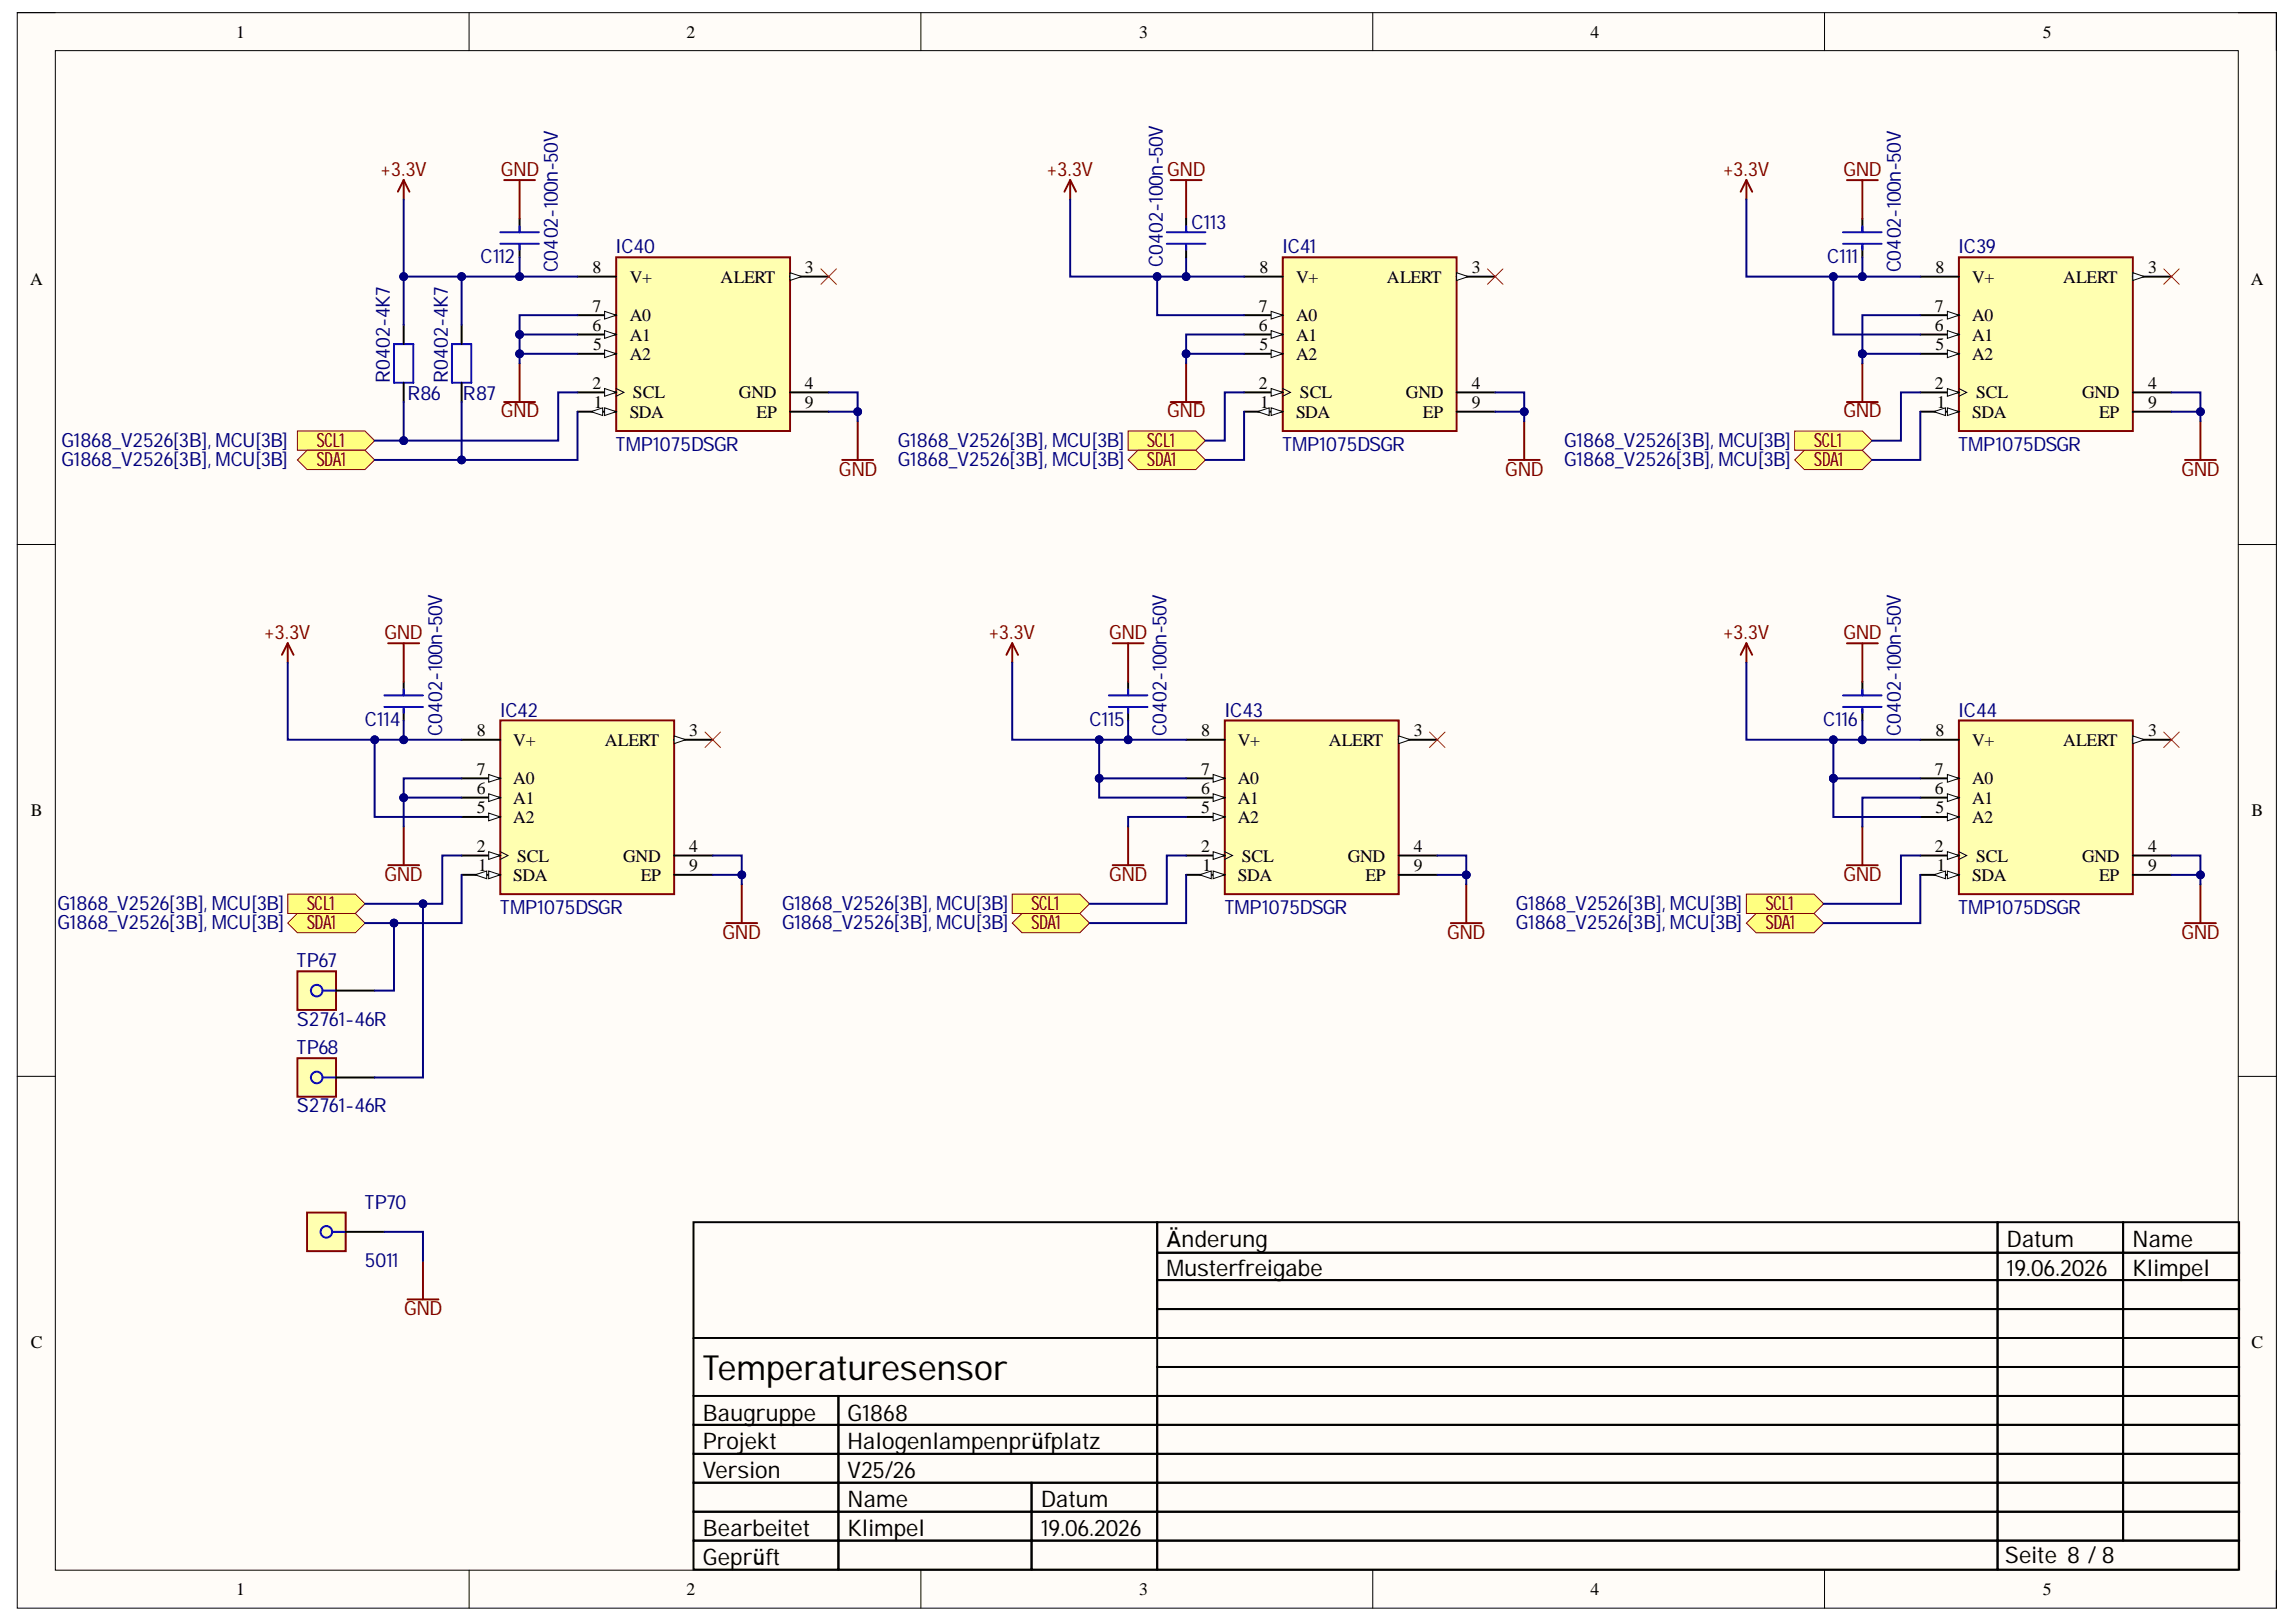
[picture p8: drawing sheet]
<svg xmlns="http://www.w3.org/2000/svg" width="297mm" height="210mm" viewBox="0 0 297 210" stroke-linecap="round" stroke-linejoin="round" font-family="sans-serif">
<defs><g id="words">
<text font-size="4.5" x="90.9" y="178.5">Temperaturesensor</text>
<g font-size="3">
<text x="150.9" y="161.4">Änderung</text>
<text x="259.6" y="161.4">Datum</text>
<text x="275.9" y="161.4">Name</text>
<text x="150.9" y="165.1">Musterfreigabe</text>
<text x="259.6" y="165.1">19.06.2026</text>
<text x="275.9" y="165.1">Klimpel</text>
<text x="90.9" y="183.9">Baugruppe</text>
<text x="109.6" y="183.9">G1868</text>
<text x="90.9" y="187.6">Projekt</text>
<text x="90.9" y="191.3">Version</text>
<text x="109.6" y="187.6">Halogenlampenprüfplatz</text>
<text x="109.6" y="191.3">V25/26</text>
<text x="109.6" y="195">Name</text>
<text x="134.7" y="195">Datum</text>
<text x="90.9" y="198.8">Bearbeitet</text>
<text x="90.9" y="202.5">Geprüft</text>
<text x="109.6" y="198.8">Klimpel</text>
<text x="134.7" y="198.8">19.06.2026</text>
<text x="259.4" y="202.3">Seite 8 /8</text>
</g>
<g font-size="2.5" fill="#800000">
<text x="49.2" y="22.8">+3.3V</text>
<text x="64.8" y="22.8">GND</text>
<text x="135.4" y="22.8">+3.3V</text>
<text x="151" y="22.8">GND</text>
<text x="222.9" y="22.8">+3.3V</text>
<text x="238.5" y="22.8">GND</text>
<text x="40.9" y="57.8">SCL1</text>
<text x="64.8" y="54">GND</text>
<text x="148.4" y="57.8">SCL1</text>
<text x="151" y="54">GND</text>
<text x="234.7" y="57.8">SCL1</text>
<text x="238.5" y="54">GND</text>
<text x="40.9" y="60.3">SDA1</text>
<text x="108.5" y="61.5">GND</text>
<text x="148.4" y="60.3">SDA1</text>
<text x="194.7" y="61.5">GND</text>
<text x="234.7" y="60.3">SDA1</text>
<text x="282.2" y="61.5">GND</text>
<text x="34.2" y="82.8">+3.3V</text>
<text x="49.7" y="82.8">GND</text>
<text x="127.9" y="82.8">+3.3V</text>
<text x="143.5" y="82.8">GND</text>
<text x="222.9" y="82.8">+3.3V</text>
<text x="238.5" y="82.8">GND</text>
<text x="49.7" y="113.9">GND</text>
<text x="143.5" y="113.9">GND</text>
<text x="238.5" y="113.9">GND</text>
<text x="39.7" y="117.8">SCL1</text>
<text x="133.4" y="117.8">SCL1</text>
<text x="228.4" y="117.8">SCL1</text>
<text x="39.7" y="120.2">SDA1</text>
<text x="93.5" y="121.5">GND</text>
<text x="133.4" y="120.2">SDA1</text>
<text x="187.2" y="121.5">GND</text>
<text x="228.4" y="120.2">SDA1</text>
<text x="282.2" y="121.5">GND</text>
<text x="52.3" y="170.2">GND</text>
</g>
<g font-size="2.5" fill="#000080">
<text x="154.1" y="29.6">C113</text>
<text x="62.2" y="34.1">C112</text>
<text x="72.2" y="35.3" transform="rotate(-90 72.2 35.3)">C0402-100n-50V</text>
<text x="79.7" y="32.8">IC40</text>
<text x="150.4" y="34.6" transform="rotate(-90 150.4 34.6)">C0402-100n-50V</text>
<text x="165.9" y="32.8">IC41</text>
<text x="236.4" y="34.1">C111</text>
<text x="245.9" y="35.3" transform="rotate(-90 245.9 35.3)">C0402-100n-50V</text>
<text x="253.4" y="32.8">IC39</text>
<text x="50.4" y="49.5" transform="rotate(-90 50.4 49.5)">R0402-4K7</text>
<text x="52.7" y="51.8">R86</text>
<text x="58" y="49.5" transform="rotate(-90 58 49.5)">R0402-4K7</text>
<text x="59.9" y="51.8">R87</text>
<text x="8" y="57.8">G1868_V2526[3B], MCU[3B]</text>
<text x="79.7" y="58.3">TMP1075DSGR</text>
<text x="116.2" y="57.8">G1868_V2526[3B], MCU[3B]</text>
<text x="165.9" y="58.3">TMP1075DSGR</text>
<text x="202.4" y="57.8">G1868_V2526[3B], MCU[3B]</text>
<text x="253.4" y="58.3">TMP1075DSGR</text>
<text x="8" y="60.3">G1868_V2526[3B], MCU[3B]</text>
<text x="116.2" y="60.3">G1868_V2526[3B], MCU[3B]</text>
<text x="202.4" y="60.3">G1868_V2526[3B], MCU[3B]</text>
<text x="47.2" y="94">C114</text>
<text x="57.2" y="95.3" transform="rotate(-90 57.2 95.3)">C0402-100n-50V</text>
<text x="64.7" y="92.7">IC42</text>
<text x="140.9" y="94">C115</text>
<text x="150.9" y="95.3" transform="rotate(-90 150.9 95.3)">C0402-100n-50V</text>
<text x="158.5" y="92.7">IC43</text>
<text x="235.9" y="94">C116</text>
<text x="245.9" y="95.3" transform="rotate(-90 245.9 95.3)">C0402-100n-50V</text>
<text x="253.4" y="92.7">IC44</text>
<text x="7.4" y="117.8">G1868_V2526[3B], MCU[3B]</text>
<text x="64.7" y="118.3">TMP1075DSGR</text>
<text x="101.2" y="117.8">G1868_V2526[3B], MCU[3B]</text>
<text x="158.5" y="118.3">TMP1075DSGR</text>
<text x="196.1" y="117.8">G1868_V2526[3B], MCU[3B]</text>
<text x="253.4" y="118.3">TMP1075DSGR</text>
<text x="7.4" y="120.2">G1868_V2526[3B], MCU[3B]</text>
<text x="38.4" y="125.2">TP67</text>
<text x="101.2" y="120.2">G1868_V2526[3B], MCU[3B]</text>
<text x="196.1" y="120.2">G1868_V2526[3B], MCU[3B]</text>
<text x="38.4" y="132.7">S2761-46R</text>
<text x="38.4" y="136.4">TP68</text>
<text x="38.4" y="144">S2761-46R</text>
<text x="47.2" y="156.5">TP70</text>
<text x="47.2" y="163.9">5011</text>
</g>
<g font-size="2.3">
<text x="30.5" y="4.9">1</text>
<text x="88.8" y="4.9">2</text>
<text x="147.4" y="4.9">3</text>
<text x="205.7" y="4.9">4</text>
<text x="264.3" y="4.9">5</text>
<text x="76.6" y="35.3">8</text>
<text x="104.1" y="35.3">3</text>
<text x="162.9" y="35.3">8</text>
<text x="190.4" y="35.3">3</text>
<text x="250.4" y="35.3">8</text>
<text x="277.9" y="35.3">3</text>
<text x="3.9" y="36.9">A</text>
<text x="76.6" y="40.3">7</text>
<text x="81.5" y="41.6">A0</text>
<text x="81.5" y="36.6">V+</text>
<text x="93.2" y="36.6">ALERT</text>
<text x="162.9" y="40.3">7</text>
<text x="167.7" y="41.6">A0</text>
<text x="167.7" y="36.6">V+</text>
<text x="179.4" y="36.6">ALERT</text>
<text x="250.3" y="40.3">7</text>
<text x="255.2" y="41.6">A0</text>
<text x="255.2" y="36.6">V+</text>
<text x="266.9" y="36.6">ALERT</text>
<text x="291.2" y="36.9">A</text>
<text x="76.6" y="42.9">6</text>
<text x="76.7" y="45.3">5</text>
<text x="81.5" y="44.1">A1</text>
<text x="81.5" y="46.6">A2</text>
<text x="162.9" y="42.9">6</text>
<text x="162.9" y="45.3">5</text>
<text x="167.7" y="44.1">A1</text>
<text x="167.7" y="46.6">A2</text>
<text x="250.3" y="42.9">6</text>
<text x="250.4" y="45.3">5</text>
<text x="255.2" y="44.1">A1</text>
<text x="255.2" y="46.6">A2</text>
<text x="76.6" y="50.3">2</text>
<text x="76.8" y="52.8">1</text>
<text x="81.9" y="51.6">SCL</text>
<text x="95.6" y="51.6">GND</text>
<text x="104.1" y="52.8">9</text>
<text x="104.1" y="50.3">4</text>
<text x="162.9" y="50.3">2</text>
<text x="163" y="52.8">1</text>
<text x="168.2" y="51.6">SCL</text>
<text x="181.9" y="51.6">GND</text>
<text x="190.4" y="52.8">9</text>
<text x="190.4" y="50.3">4</text>
<text x="250.3" y="50.3">2</text>
<text x="250.6" y="52.8">1</text>
<text x="255.7" y="51.6">SCL</text>
<text x="269.4" y="51.6">GND</text>
<text x="277.9" y="52.8">9</text>
<text x="277.9" y="50.3">4</text>
<text x="81.5" y="54.1">SDA</text>
<text x="97.9" y="54.1">EP</text>
<text x="167.7" y="54.1">SDA</text>
<text x="184.1" y="54.1">EP</text>
<text x="255.2" y="54.1">SDA</text>
<text x="271.6" y="54.1">EP</text>
<text x="61.7" y="95.3">8</text>
<text x="89.2" y="95.3">3</text>
<text x="155.4" y="95.3">8</text>
<text x="182.9" y="95.3">3</text>
<text x="250.4" y="95.3">8</text>
<text x="277.9" y="95.3">3</text>
<text x="61.7" y="100.3">7</text>
<text x="66.4" y="101.5">A0</text>
<text x="66.4" y="96.5">V+</text>
<text x="78.3" y="96.5">ALERT</text>
<text x="155.4" y="100.3">7</text>
<text x="160.1" y="101.5">A0</text>
<text x="160.1" y="96.5">V+</text>
<text x="171.9" y="96.5">ALERT</text>
<text x="250.3" y="100.3">7</text>
<text x="255.2" y="101.5">A0</text>
<text x="255.2" y="96.5">V+</text>
<text x="266.9" y="96.5">ALERT</text>
<text x="4" y="105.7">B</text>
<text x="61.7" y="102.8">6</text>
<text x="61.7" y="105.2">5</text>
<text x="66.4" y="104.1">A1</text>
<text x="66.4" y="106.5">A2</text>
<text x="155.4" y="102.8">6</text>
<text x="155.4" y="105.2">5</text>
<text x="160.1" y="104.1">A1</text>
<text x="160.1" y="106.5">A2</text>
<text x="250.3" y="102.8">6</text>
<text x="250.4" y="105.2">5</text>
<text x="255.2" y="104.1">A1</text>
<text x="255.2" y="106.5">A2</text>
<text x="291.3" y="105.7">B</text>
<text x="61.7" y="110.2">2</text>
<text x="61.8" y="112.8">1</text>
<text x="66.9" y="111.5">SCL</text>
<text x="80.6" y="111.5">GND</text>
<text x="89.2" y="112.8">9</text>
<text x="89.2" y="110.2">4</text>
<text x="155.4" y="110.2">2</text>
<text x="155.6" y="112.8">1</text>
<text x="160.7" y="111.5">SCL</text>
<text x="174.4" y="111.5">GND</text>
<text x="182.9" y="112.8">9</text>
<text x="182.9" y="110.2">4</text>
<text x="250.3" y="110.2">2</text>
<text x="250.6" y="112.8">1</text>
<text x="255.7" y="111.5">SCL</text>
<text x="269.4" y="111.5">GND</text>
<text x="277.9" y="112.8">9</text>
<text x="277.9" y="110.2">4</text>
<text x="66.4" y="114">SDA</text>
<text x="82.9" y="114">EP</text>
<text x="160.1" y="114">SDA</text>
<text x="176.6" y="114">EP</text>
<text x="255.2" y="114">SDA</text>
<text x="271.6" y="114">EP</text>
<text x="4" y="174.5">C</text>
<text x="291.3" y="174.5">C</text>
<text x="30.5" y="206.4">1</text>
<text x="88.8" y="206.4">2</text>
<text x="147.4" y="206.4">3</text>
<text x="205.7" y="206.4">4</text>
<text x="264.3" y="206.4">5</text>
</g>
</g></defs>
<path d="M2.2 1.6h292.3v206.5h-292.3z" fill-rule="evenodd" fill="#fffcf8"/>
<path d="M2.2 1.6h292.3v206.5h-292.3z" fill="none" stroke="#000" stroke-width=".13"/>
<path d="M7.2 6.6h282.4v196.6h-282.4z" fill-rule="evenodd" fill="#fffcf8"/>
<g fill="none" stroke="#000" stroke-width=".13">
<path d="M2.2 1.6h5M7.2 6.6h282.4v196.6h-282.4zM60.7 1.6v5M119.1 1.6v5M177.6 1.6v5M236 1.6v5M289.6 1.6h4.9v5M2.2 70.5h5M289.6 70.5h4.9M2.2 139.3h5M289.6 139.3h4.9M60.7 203.2v4.9"/>
<path d="M119.1 203.2v4.9M177.6 203.2v4.9M236 203.2v4.9M294.5 203.2v4.9"/>
</g>
<g fill="none" stroke="#000" stroke-width=".25">
<path d="M89.7 158.2h60v14.9h-60zM149.7 158.2h108.7v3.9h-108.7zM258.4 158.2h16.3v3.9h-16.3zM274.7 158.2h15v3.9h-15zM89.7 173.1v7.6M149.7 162.1h108.7v3.6h-108.7zM149.7 165.7h108.7v3.7h-108.7zM149.7 169.4h108.7v3.7h-108.7zM149.7 173.1h108.7v3.8h-108.7zM149.7 176.9h108.7v3.8h-108.7zM258.4 162.1h16.3v3.6h-16.3zM258.4 165.7h16.3v3.7h-16.3z"/>
<path d="M258.4 169.4h16.3v3.7h-16.3zM258.4 173.1h16.3v3.8h-16.3zM258.4 176.9h16.3v3.8h-16.3zM274.7 162.1h15v3.6h-15zM274.7 165.7h15v3.7h-15zM274.7 169.4h15v3.7h-15zM274.7 173.1h15v3.8h-15zM274.7 176.9h15v3.8h-15zM89.7 180.7h18.8v3.7h-18.8zM89.7 184.4h18.8v3.7h-18.8zM89.7 188.1h18.8v3.8h-18.8zM89.7 191.9h18.8v3.7h-18.8z"/>
<path d="M89.7 195.6h18.8v3.8h-18.8zM89.7 199.4h18.8v3.7h-18.8zM108.5 180.7h41.2v3.7h-41.2zM108.5 184.4h41.2v3.7h-41.2zM108.5 188.1h41.2v3.8h-41.2zM108.5 191.9h25v3.7h-25zM108.5 195.6h25v3.8h-25zM108.5 199.4h25v3.7h-25zM133.5 191.9h16.2v3.7h-16.2zM133.5 195.6h16.2v3.8h-16.2zM133.5 199.4h16.2v3.7h-16.2zM149.7 180.7h108.7v3.7h-108.7z"/>
<path d="M149.7 184.4h108.7v3.7h-108.7zM149.7 188.1h108.7v3.8h-108.7zM149.7 191.9h108.7v3.7h-108.7zM149.7 195.6h108.7v3.8h-108.7zM149.7 199.4h108.7v3.7h-108.7zM258.4 180.7h16.3v3.7h-16.3zM258.4 184.4h16.3v3.7h-16.3zM258.4 188.1h16.3v3.8h-16.3zM258.4 191.9h16.3v3.7h-16.3zM258.4 195.6h16.3v3.8h-16.3zM258.4 199.4h31.3v3.7h-31.3zM274.7 180.7h15v3.7h-15z"/>
<path d="M274.7 184.4h15v3.7h-15zM274.7 188.1h15v3.8h-15zM274.7 191.9h15v3.7h-15zM274.7 195.6h15v3.8h-15z"/>
</g>
<path d="M79.7 33.3h22.5v22.5h-22.5z" fill-rule="evenodd" fill="#ffffb0"/>
<path d="M79.7 33.3h22.5v22.5h-22.5z" fill="none" stroke="#800000" stroke-width=".25"/>
<path d="M74.7 40.8h5" fill="none" stroke="#000" stroke-width=".25"/>
<path d="M78.2 40.3l1.5 .5-1.5 .5z" fill="#f8fcff"/>
<path d="M78.2 40.3l1.5 .5-1.5 .5z" fill="none" stroke="#000" stroke-width=".13"/>
<path d="M74.7 43.3h5" fill="none" stroke="#000" stroke-width=".25"/>
<path d="M78.2 42.8l1.5 .5-1.5 .5z" fill="#f8fcff"/>
<path d="M78.2 42.8l1.5 .5-1.5 .5z" fill="none" stroke="#000" stroke-width=".13"/>
<path d="M74.7 45.8h5" fill="none" stroke="#000" stroke-width=".25"/>
<path d="M78.2 45.3l1.5 .5-1.5 .5z" fill="#f8fcff"/>
<path d="M78.2 45.3l1.5 .5-1.5 .5z" fill="none" stroke="#000" stroke-width=".13"/>
<path d="M102.2 35.8h5" fill="none" stroke="#000" stroke-width=".25"/>
<path d="M102.2 35.3l1.5 .5-1.5 .5z" fill="#f8fcff"/>
<path d="M102.2 35.3l1.5 .5-1.5 .5z" fill="none" stroke="#000" stroke-width=".13"/>
<path d="M74.7 50.8h5M102.2 53.3h5" fill="none" stroke="#000" stroke-width=".25"/>
<path d="M78.2 50.3l1.5 .5-1.5 .5z" fill="#f8fcff"/>
<path d="M78.2 50.3l1.5 .5-1.5 .5zM79.7 50.3l1 .5-1 .5" fill="none" stroke="#000" stroke-width=".13"/>
<path d="M74.7 53.3h5" fill="none" stroke="#000" stroke-width=".25"/>
<path d="M78.2 52.8l1.5 .5-1.5 .5z" fill="#f8fcff"/>
<path d="M78.2 52.8l1.5 .5-1.5 .5z" fill="none" stroke="#000" stroke-width=".13"/>
<path d="M76.5 53.3l1.5-.5v1z" fill="#f8fcff"/>
<path d="M76.5 53.3l1.5-.5v1z" fill="none" stroke="#000" stroke-width=".13"/>
<path d="M67.2 28.3v1.8M67.2 31.8v1.5M74.7 35.8h5M102.2 50.8h5" fill="none" stroke="#000" stroke-width=".25"/>
<path d="M52.2 23.3l-.7 1.5M52.2 23.3l.8 1.5M52.2 23.3v2.5M65.2 23.3h4M67.2 23.3v5M65.2 52h4M67.2 47v5M109 59.5h4M111 54.5v5" fill="none" stroke="#800000" stroke-width=".25"/>
<path d="M64.7 30.1h5M64.7 31.5h5M67.2 29.3v.8M67.2 31.5v.8" fill="none" stroke="#00f" stroke-width=".25"/>
<path d="M38.5 55.8h8.7l1.3 1.2-1.3 1.3h-8.7z" fill-rule="evenodd" fill="#ffff80"/>
<path d="M38.5 55.8h8.7l1.3 1.2-1.3 1.3h-8.7z" fill="none" stroke="#800000" stroke-width=".13"/>
<path d="M39.7 58.3h7.5l1.3 1.2-1.3 1.3h-7.5l-1.2-1.3z" fill-rule="evenodd" fill="#ffff80"/>
<path d="M39.7 58.3h7.5l1.3 1.2-1.3 1.3h-7.5l-1.2-1.3z" fill="none" stroke="#800000" stroke-width=".13"/>
<path d="M166 33.3h22.4v22.5h-22.4z" fill-rule="evenodd" fill="#ffffb0"/>
<path d="M166 33.3h22.4v22.5h-22.4z" fill="none" stroke="#800000" stroke-width=".25"/>
<path d="M161 40.8h4.9" fill="none" stroke="#000" stroke-width=".25"/>
<path d="M164.5 40.3l1.4 .5-1.4 .5z" fill="#f8fcff"/>
<path d="M164.5 40.3l1.4 .5-1.4 .5z" fill="none" stroke="#000" stroke-width=".13"/>
<path d="M161 43.3h4.9" fill="none" stroke="#000" stroke-width=".25"/>
<path d="M164.5 42.8l1.4 .5-1.4 .5z" fill="#f8fcff"/>
<path d="M164.5 42.8l1.4 .5-1.4 .5z" fill="none" stroke="#000" stroke-width=".13"/>
<path d="M161 45.8h4.9" fill="none" stroke="#000" stroke-width=".25"/>
<path d="M164.5 45.3l1.4 .5-1.4 .5z" fill="#f8fcff"/>
<path d="M164.5 45.3l1.4 .5-1.4 .5z" fill="none" stroke="#000" stroke-width=".13"/>
<path d="M188.4 35.8h5" fill="none" stroke="#000" stroke-width=".25"/>
<path d="M188.4 35.3l1.5 .5-1.5 .5z" fill="#f8fcff"/>
<path d="M188.4 35.3l1.5 .5-1.5 .5z" fill="none" stroke="#000" stroke-width=".13"/>
<path d="M161 50.8h4.9M188.4 53.3h5" fill="none" stroke="#000" stroke-width=".25"/>
<path d="M164.5 50.3l1.4 .5-1.4 .5z" fill="#f8fcff"/>
<path d="M164.5 50.3l1.4 .5-1.4 .5zM165.9 50.3l1 .5-1 .5" fill="none" stroke="#000" stroke-width=".13"/>
<path d="M161 53.3h4.9" fill="none" stroke="#000" stroke-width=".25"/>
<path d="M164.5 52.8l1.4 .5-1.4 .5z" fill="#f8fcff"/>
<path d="M164.5 52.8l1.4 .5-1.4 .5z" fill="none" stroke="#000" stroke-width=".13"/>
<path d="M162.7 53.3l1.5-.5v1z" fill="#f8fcff"/>
<path d="M162.7 53.3l1.5-.5v1z" fill="none" stroke="#000" stroke-width=".13"/>
<path d="M161 35.8h4.9M188.4 50.8h5" fill="none" stroke="#000" stroke-width=".25"/>
<path d="M138.5 23.3l-.8 1.5M138.5 23.3l.7 1.5M138.5 23.3v2.5M151.4 23.3h4.1M153.5 23.3v5M151.4 52h4.1M153.5 47v5M195.2 59.5h4M197.2 54.5v5" fill="none" stroke="#800000" stroke-width=".25"/>
<path d="M145.9 55.8h8.8l1.2 1.2-1.2 1.3h-8.8z" fill-rule="evenodd" fill="#ffff80"/>
<path d="M145.9 55.8h8.8l1.2 1.2-1.2 1.3h-8.8z" fill="none" stroke="#800000" stroke-width=".13"/>
<path d="M145.9 59.5l1.3-1.2h7.5l1.2 1.2-1.2 1.3h-7.5z" fill-rule="evenodd" fill="#ffff80"/>
<path d="M145.9 59.5l1.3-1.2h7.5l1.2 1.2-1.2 1.3h-7.5z" fill="none" stroke="#800000" stroke-width=".13"/>
<path d="M253.4 33.3h22.5v22.5h-22.5z" fill-rule="evenodd" fill="#ffffb0"/>
<path d="M253.4 33.3h22.5v22.5h-22.5z" fill="none" stroke="#800000" stroke-width=".25"/>
<path d="M248.4 40.8h5" fill="none" stroke="#000" stroke-width=".25"/>
<path d="M251.9 40.3l1.5 .5-1.5 .5z" fill="#f8fcff"/>
<path d="M251.9 40.3l1.5 .5-1.5 .5z" fill="none" stroke="#000" stroke-width=".13"/>
<path d="M248.4 43.3h5" fill="none" stroke="#000" stroke-width=".25"/>
<path d="M251.9 42.8l1.5 .5-1.5 .5z" fill="#f8fcff"/>
<path d="M251.9 42.8l1.5 .5-1.5 .5z" fill="none" stroke="#000" stroke-width=".13"/>
<path d="M248.4 45.8h5" fill="none" stroke="#000" stroke-width=".25"/>
<path d="M251.9 45.3l1.5 .5-1.5 .5z" fill="#f8fcff"/>
<path d="M251.9 45.3l1.5 .5-1.5 .5z" fill="none" stroke="#000" stroke-width=".13"/>
<path d="M275.9 35.8h5" fill="none" stroke="#000" stroke-width=".25"/>
<path d="M275.9 35.3l1.5 .5-1.5 .5z" fill="#f8fcff"/>
<path d="M275.9 35.3l1.5 .5-1.5 .5z" fill="none" stroke="#000" stroke-width=".13"/>
<path d="M248.4 50.8h5M275.9 53.3h5" fill="none" stroke="#000" stroke-width=".25"/>
<path d="M251.9 50.3l1.5 .5-1.5 .5z" fill="#f8fcff"/>
<path d="M251.9 50.3l1.5 .5-1.5 .5zM253.4 50.3l1 .5-1 .5" fill="none" stroke="#000" stroke-width=".13"/>
<path d="M248.4 53.3h5" fill="none" stroke="#000" stroke-width=".25"/>
<path d="M251.9 52.8l1.5 .5-1.5 .5z" fill="#f8fcff"/>
<path d="M251.9 52.8l1.5 .5-1.5 .5z" fill="none" stroke="#000" stroke-width=".13"/>
<path d="M250.2 53.3l1.5-.5v1z" fill="#f8fcff"/>
<path d="M250.2 53.3l1.5-.5v1z" fill="none" stroke="#000" stroke-width=".13"/>
<path d="M240.9 28.3v1.8M240.9 31.8v1.5M248.4 35.8h5M275.9 50.8h5" fill="none" stroke="#000" stroke-width=".25"/>
<path d="M225.9 23.3l-.7 1.5M225.9 23.3l.8 1.5M225.9 23.3v2.5M238.9 23.3h4M240.9 23.3v5M238.9 52h4M240.9 47v5M282.7 59.5h4M284.7 54.5v5" fill="none" stroke="#800000" stroke-width=".25"/>
<path d="M238.4 30.1h5M238.4 31.6h5M240.9 29.3v.8M240.9 31.6v.7" fill="none" stroke="#00f" stroke-width=".25"/>
<path d="M232.2 55.8h8.7l1.3 1.2-1.3 1.3h-8.7z" fill-rule="evenodd" fill="#ffff80"/>
<path d="M232.2 55.8h8.7l1.3 1.2-1.3 1.3h-8.7z" fill="none" stroke="#800000" stroke-width=".13"/>
<path d="M232.2 59.5l1.2-1.2h7.5l1.3 1.2-1.3 1.3h-7.5z" fill-rule="evenodd" fill="#ffff80"/>
<path d="M232.2 59.5l1.2-1.2h7.5l1.3 1.2-1.3 1.3h-7.5z" fill="none" stroke="#800000" stroke-width=".13"/>
<path d="M64.7 93.2h22.5v22.5h-22.5z" fill-rule="evenodd" fill="#ffffb0"/>
<path d="M64.7 93.2h22.5v22.5h-22.5z" fill="none" stroke="#800000" stroke-width=".25"/>
<path d="M59.7 100.7h5" fill="none" stroke="#000" stroke-width=".25"/>
<path d="M63.2 100.2l1.5 .5-1.5 .5z" fill="#f8fcff"/>
<path d="M63.2 100.2l1.5 .5-1.5 .5z" fill="none" stroke="#000" stroke-width=".13"/>
<path d="M59.7 103.2h5" fill="none" stroke="#000" stroke-width=".25"/>
<path d="M63.2 102.7l1.5 .5-1.5 .5z" fill="#f8fcff"/>
<path d="M63.2 102.7l1.5 .5-1.5 .5z" fill="none" stroke="#000" stroke-width=".13"/>
<path d="M59.7 105.7h5" fill="none" stroke="#000" stroke-width=".25"/>
<path d="M63.2 105.2l1.5 .5-1.5 .5z" fill="#f8fcff"/>
<path d="M63.2 105.2l1.5 .5-1.5 .5z" fill="none" stroke="#000" stroke-width=".13"/>
<path d="M87.2 95.7h5" fill="none" stroke="#000" stroke-width=".25"/>
<path d="M87.2 95.2l1.5 .5-1.5 .5z" fill="#f8fcff"/>
<path d="M87.2 95.2l1.5 .5-1.5 .5z" fill="none" stroke="#000" stroke-width=".13"/>
<path d="M59.7 110.7h5M87.2 113.2h5" fill="none" stroke="#000" stroke-width=".25"/>
<path d="M63.2 110.2l1.5 .5-1.5 .5z" fill="#f8fcff"/>
<path d="M63.2 110.2l1.5 .5-1.5 .5zM64.7 110.2l1 .5-1 .5" fill="none" stroke="#000" stroke-width=".13"/>
<path d="M59.7 113.2h5" fill="none" stroke="#000" stroke-width=".25"/>
<path d="M63.2 112.7l1.5 .5-1.5 .5z" fill="#f8fcff"/>
<path d="M63.2 112.7l1.5 .5-1.5 .5z" fill="none" stroke="#000" stroke-width=".13"/>
<path d="M61.5 113.2l1.5-.5v1z" fill="#f8fcff"/>
<path d="M61.5 113.2l1.5-.5v1z" fill="none" stroke="#000" stroke-width=".13"/>
<path d="M52.2 88.2v1.8M52.2 91.7v1.5M59.7 95.7h5M87.2 110.7h5" fill="none" stroke="#000" stroke-width=".25"/>
<path d="M37.2 83.2l-.7 1.5M37.2 83.2l.8 1.5M37.2 83.2v2.5M50.2 83.2h4M52.2 83.2v5M50.2 112h4M52.2 107v5M94 119.5h4M96 114.5v5" fill="none" stroke="#800000" stroke-width=".25"/>
<path d="M49.7 90h5M49.7 91.5h5M52.2 89.2v.8M52.2 91.5v.7" fill="none" stroke="#00f" stroke-width=".25"/>
<path d="M37.2 115.7h8.8l1.2 1.3-1.2 1.2h-8.8z" fill-rule="evenodd" fill="#ffff80"/>
<path d="M37.2 115.7h8.8l1.2 1.3-1.2 1.2h-8.8z" fill="none" stroke="#800000" stroke-width=".13"/>
<path d="M37.2 119.5l1.3-1.3h7.5l1.2 1.3-1.2 1.2h-7.5z" fill-rule="evenodd" fill="#ffff80"/>
<path d="M37.2 119.5l1.3-1.3h7.5l1.2 1.3-1.2 1.2h-7.5z" fill="none" stroke="#800000" stroke-width=".13"/>
<path d="M158.5 93.2h22.4v22.5h-22.4z" fill-rule="evenodd" fill="#ffffb0"/>
<path d="M158.5 93.2h22.4v22.5h-22.4z" fill="none" stroke="#800000" stroke-width=".25"/>
<path d="M153.5 100.7h4.9" fill="none" stroke="#000" stroke-width=".25"/>
<path d="M156.9 100.2l1.5 .5-1.5 .5z" fill="#f8fcff"/>
<path d="M156.9 100.2l1.5 .5-1.5 .5z" fill="none" stroke="#000" stroke-width=".13"/>
<path d="M153.5 103.2h4.9" fill="none" stroke="#000" stroke-width=".25"/>
<path d="M156.9 102.7l1.5 .5-1.5 .5z" fill="#f8fcff"/>
<path d="M156.9 102.7l1.5 .5-1.5 .5z" fill="none" stroke="#000" stroke-width=".13"/>
<path d="M153.5 105.7h4.9" fill="none" stroke="#000" stroke-width=".25"/>
<path d="M156.9 105.2l1.5 .5-1.5 .5z" fill="#f8fcff"/>
<path d="M156.9 105.2l1.5 .5-1.5 .5z" fill="none" stroke="#000" stroke-width=".13"/>
<path d="M180.9 95.7h5" fill="none" stroke="#000" stroke-width=".25"/>
<path d="M180.9 95.2l1.5 .5-1.5 .5z" fill="#f8fcff"/>
<path d="M180.9 95.2l1.5 .5-1.5 .5z" fill="none" stroke="#000" stroke-width=".13"/>
<path d="M153.5 110.7h4.9M180.9 113.2h5" fill="none" stroke="#000" stroke-width=".25"/>
<path d="M156.9 110.2l1.5 .5-1.5 .5z" fill="#f8fcff"/>
<path d="M156.9 110.2l1.5 .5-1.5 .5zM158.4 110.2l1 .5-1 .5" fill="none" stroke="#000" stroke-width=".13"/>
<path d="M153.5 113.2h4.9" fill="none" stroke="#000" stroke-width=".25"/>
<path d="M156.9 112.7l1.5 .5-1.5 .5z" fill="#f8fcff"/>
<path d="M156.9 112.7l1.5 .5-1.5 .5z" fill="none" stroke="#000" stroke-width=".13"/>
<path d="M155.2 113.2l1.5-.5v1z" fill="#f8fcff"/>
<path d="M155.2 113.2l1.5-.5v1z" fill="none" stroke="#000" stroke-width=".13"/>
<path d="M145.9 88.2v1.8M145.9 91.7v1.5M153.5 95.7h4.9M180.9 110.7h5" fill="none" stroke="#000" stroke-width=".25"/>
<path d="M131 83.2l-.8 1.5M131 83.2l.7 1.5M131 83.2v2.5M144 83.2h4M145.9 83.2v5M144 112h4M145.9 107v5M187.7 119.5h4M189.7 114.5v5" fill="none" stroke="#800000" stroke-width=".25"/>
<path d="M143.5 90h5M143.5 91.5h5M145.9 89.2v.8M145.9 91.5v.7" fill="none" stroke="#00f" stroke-width=".25"/>
<path d="M131 115.7h8.7l1.3 1.3-1.3 1.2h-8.7z" fill-rule="evenodd" fill="#ffff80"/>
<path d="M131 115.7h8.7l1.3 1.3-1.3 1.2h-8.7z" fill="none" stroke="#800000" stroke-width=".13"/>
<path d="M131 119.5l1.2-1.3h7.5l1.3 1.3-1.3 1.2h-7.5z" fill-rule="evenodd" fill="#ffff80"/>
<path d="M131 119.5l1.2-1.3h7.5l1.3 1.3-1.3 1.2h-7.5z" fill="none" stroke="#800000" stroke-width=".13"/>
<path d="M106.2 34.8l2 2M108.2 34.8l-2 2M192.4 34.8l2 2M194.4 34.8l-2 2M279.9 34.8l2 2M281.9 34.8l-2 2M91.2 94.7l2 2M93.2 94.7l-2 2M184.9 94.7l2 2M186.9 94.7l-2 2" fill="none" stroke="#f00" stroke-width=".13"/>
<path d="M253.4 93.2h22.5v22.5h-22.5z" fill-rule="evenodd" fill="#ffffb0"/>
<path d="M253.4 93.2h22.5v22.5h-22.5z" fill="none" stroke="#800000" stroke-width=".25"/>
<path d="M248.4 100.7h5" fill="none" stroke="#000" stroke-width=".25"/>
<path d="M251.9 100.2l1.5 .5-1.5 .5z" fill="#f8fcff"/>
<path d="M251.9 100.2l1.5 .5-1.5 .5z" fill="none" stroke="#000" stroke-width=".13"/>
<path d="M248.4 103.2h5" fill="none" stroke="#000" stroke-width=".25"/>
<path d="M251.9 102.7l1.5 .5-1.5 .5z" fill="#f8fcff"/>
<path d="M251.9 102.7l1.5 .5-1.5 .5z" fill="none" stroke="#000" stroke-width=".13"/>
<path d="M248.4 105.7h5" fill="none" stroke="#000" stroke-width=".25"/>
<path d="M251.9 105.2l1.5 .5-1.5 .5z" fill="#f8fcff"/>
<path d="M251.9 105.2l1.5 .5-1.5 .5z" fill="none" stroke="#000" stroke-width=".13"/>
<path d="M275.9 95.7h5" fill="none" stroke="#000" stroke-width=".25"/>
<path d="M275.9 95.2l1.5 .5-1.5 .5z" fill="#f8fcff"/>
<path d="M275.9 95.2l1.5 .5-1.5 .5z" fill="none" stroke="#000" stroke-width=".13"/>
<path d="M248.4 110.7h5M275.9 113.2h5" fill="none" stroke="#000" stroke-width=".25"/>
<path d="M251.9 110.2l1.5 .5-1.5 .5z" fill="#f8fcff"/>
<path d="M251.9 110.2l1.5 .5-1.5 .5zM253.4 110.2l1 .5-1 .5" fill="none" stroke="#000" stroke-width=".13"/>
<path d="M248.4 113.2h5" fill="none" stroke="#000" stroke-width=".25"/>
<path d="M251.9 112.7l1.5 .5-1.5 .5z" fill="#f8fcff"/>
<path d="M251.9 112.7l1.5 .5-1.5 .5z" fill="none" stroke="#000" stroke-width=".13"/>
<path d="M250.2 113.2l1.5-.5v1z" fill="#f8fcff"/>
<path d="M250.2 113.2l1.5-.5v1z" fill="none" stroke="#000" stroke-width=".13"/>
<path d="M240.9 88.2v1.8M240.9 91.7v1.5M248.4 95.7h5M275.9 110.7h5" fill="none" stroke="#000" stroke-width=".25"/>
<path d="M225.9 83.3l-.7 1.4M225.9 83.3l.8 1.4M225.9 83.3v2.4M238.9 83.3h4M240.9 83.3v4.9M238.9 112h4M240.9 107v5M282.7 119.5h4M284.7 114.5v5" fill="none" stroke="#800000" stroke-width=".25"/>
<path d="M238.4 90h5M238.4 91.5h5M240.9 89.2v.8M240.9 91.5v.7" fill="none" stroke="#00f" stroke-width=".25"/>
<path d="M225.9 115.7h8.8l1.2 1.3-1.2 1.2h-8.8z" fill-rule="evenodd" fill="#ffff80"/>
<path d="M225.9 115.7h8.8l1.2 1.3-1.2 1.2h-8.8z" fill="none" stroke="#800000" stroke-width=".13"/>
<path d="M225.9 119.5l1.3-1.3h7.5l1.2 1.3-1.2 1.2h-7.5z" fill-rule="evenodd" fill="#ffff80"/>
<path d="M225.9 119.5l1.3-1.3h7.5l1.2 1.3-1.2 1.2h-7.5z" fill="none" stroke="#800000" stroke-width=".13"/>
<path d="M279.9 94.7l2 2M281.9 94.7l-2 2" fill="none" stroke="#f00" stroke-width=".13"/>
<path d="M51 44.5h2.5v5h-2.5zM58.5 44.5h2.5v5h-2.5z" fill="none" stroke="#00f" stroke-width=".25"/>
<path d="M52.2 42v2.5M52.2 49.5v2.5M59.7 42v2.5M59.7 49.5v2.5" fill="none" stroke="#000" stroke-width=".25"/>
<path d="M38.5 125.7h5v5h-5z" fill-rule="evenodd" fill="#ffffb0"/>
<path d="M38.5 125.7h5v5h-5z" fill="none" stroke="#800000" stroke-width=".25"/>
<g fill="none" stroke="#00f" stroke-width=".25">
<path d="M41.7 128.2h1.8"/>
<circle cx="41" cy="128.2" r=".75"/>
</g>
<path d="M43.5 128.2h5" fill="none" stroke="#000" stroke-width=".25"/>
<path d="M38.5 136.9h5v5h-5z" fill-rule="evenodd" fill="#ffffb0"/>
<path d="M38.5 136.9h5v5h-5z" fill="none" stroke="#800000" stroke-width=".25"/>
<g fill="none" stroke="#00f" stroke-width=".25">
<path d="M41.7 139.4h1.8"/>
<circle cx="41" cy="139.4" r=".75"/>
</g>
<path d="M43.5 139.4h5" fill="none" stroke="#000" stroke-width=".25"/>
<path d="M39.7 156.9h5v5h-5z" fill-rule="evenodd" fill="#ffffb0"/>
<path d="M39.7 156.9h5v5h-5zM52.7 168.2h4M54.7 163.2v5" fill="none" stroke="#800000" stroke-width=".25"/>
<g fill="none" stroke="#00f" stroke-width=".25">
<path d="M43 159.4h1.7"/>
<circle cx="42.2" cy="159.4" r=".75"/>
</g>
<path d="M44.7 159.4h5" fill="none" stroke="#000" stroke-width=".25"/>
<path d="M52.2 25.8v10h22.5" fill="none" stroke="#000080" stroke-width=".25"/>
<circle cx="52.2" cy="35.8" r=".5" fill="#000080"/>
<circle cx="52.2" cy="35.8" r=".5" fill="none" stroke="#000080" stroke-width=".13"/>
<circle cx="59.7" cy="35.8" r=".5" fill="#000080"/>
<circle cx="59.7" cy="35.8" r=".5" fill="none" stroke="#000080" stroke-width=".13"/>
<circle cx="67.2" cy="35.8" r=".5" fill="#000080"/>
<circle cx="67.2" cy="35.8" r=".5" fill="none" stroke="#000080" stroke-width=".13"/>
<path d="M107.2 50.8h3.8v3.7" fill="none" stroke="#000080" stroke-width=".25"/>
<circle cx="111" cy="53.3" r=".5" fill="#000080"/>
<circle cx="111" cy="53.3" r=".5" fill="none" stroke="#000080" stroke-width=".13"/>
<path d="M107.2 53.3h3.8" fill="none" stroke="#000080" stroke-width=".25"/>
<circle cx="111" cy="53.3" r=".5" fill="#000080"/>
<circle cx="111" cy="53.3" r=".5" fill="none" stroke="#000080" stroke-width=".13"/>
<path d="M74.7 40.8h-7.5v2.5" fill="none" stroke="#000080" stroke-width=".25"/>
<circle cx="67.2" cy="43.3" r=".5" fill="#000080"/>
<circle cx="67.2" cy="43.3" r=".5" fill="none" stroke="#000080" stroke-width=".13"/>
<path d="M74.7 50.8h-2.5v6.2h-23.7" fill="none" stroke="#000080" stroke-width=".25"/>
<circle cx="52.2" cy="57" r=".5" fill="#000080"/>
<circle cx="52.2" cy="57" r=".5" fill="none" stroke="#000080" stroke-width=".13"/>
<path d="M74.7 53.3v6.2h-26.2" fill="none" stroke="#000080" stroke-width=".25"/>
<circle cx="59.7" cy="59.5" r=".5" fill="#000080"/>
<circle cx="59.7" cy="59.5" r=".5" fill="none" stroke="#000080" stroke-width=".13"/>
<path d="M67.2 45.8v1.2" fill="none" stroke="#000080" stroke-width=".25"/>
<circle cx="67.2" cy="45.8" r=".5" fill="#000080"/>
<circle cx="67.2" cy="45.8" r=".5" fill="none" stroke="#000080" stroke-width=".13"/>
<path d="M74.7 43.3h-7.5v2.5h7.5" fill="none" stroke="#000080" stroke-width=".25"/>
<circle cx="67.2" cy="43.3" r=".5" fill="#000080"/>
<circle cx="67.2" cy="43.3" r=".5" fill="none" stroke="#000080" stroke-width=".13"/>
<circle cx="67.2" cy="45.8" r=".5" fill="#000080"/>
<circle cx="67.2" cy="45.8" r=".5" fill="none" stroke="#000080" stroke-width=".13"/>
<path d="M59.7 52v7.5" fill="none" stroke="#000080" stroke-width=".25"/>
<circle cx="59.7" cy="59.5" r=".5" fill="#000080"/>
<circle cx="59.7" cy="59.5" r=".5" fill="none" stroke="#000080" stroke-width=".13"/>
<path d="M59.7 35.8v6.2" fill="none" stroke="#000080" stroke-width=".25"/>
<circle cx="59.7" cy="35.8" r=".5" fill="#000080"/>
<circle cx="59.7" cy="35.8" r=".5" fill="none" stroke="#000080" stroke-width=".13"/>
<path d="M52.2 52v5" fill="none" stroke="#000080" stroke-width=".25"/>
<circle cx="52.2" cy="57" r=".5" fill="#000080"/>
<circle cx="52.2" cy="57" r=".5" fill="none" stroke="#000080" stroke-width=".13"/>
<path d="M52.2 35.8v6.2" fill="none" stroke="#000080" stroke-width=".25"/>
<circle cx="52.2" cy="35.8" r=".5" fill="#000080"/>
<circle cx="52.2" cy="35.8" r=".5" fill="none" stroke="#000080" stroke-width=".13"/>
<path d="M67.2 33.3v2.5" fill="none" stroke="#000080" stroke-width=".25"/>
<circle cx="67.2" cy="35.8" r=".5" fill="#000080"/>
<circle cx="67.2" cy="35.8" r=".5" fill="none" stroke="#000080" stroke-width=".13"/>
<path d="M138.5 25.8v10h22.5" fill="none" stroke="#000080" stroke-width=".25"/>
<circle cx="149.7" cy="35.8" r=".5" fill="#000080"/>
<circle cx="149.7" cy="35.8" r=".5" fill="none" stroke="#000080" stroke-width=".13"/>
<circle cx="153.5" cy="35.8" r=".5" fill="#000080"/>
<circle cx="153.5" cy="35.8" r=".5" fill="none" stroke="#000080" stroke-width=".13"/>
<path d="M193.4 50.8h3.8v3.7" fill="none" stroke="#000080" stroke-width=".25"/>
<circle cx="197.2" cy="53.3" r=".5" fill="#000080"/>
<circle cx="197.2" cy="53.3" r=".5" fill="none" stroke="#000080" stroke-width=".13"/>
<path d="M193.4 53.3h3.8" fill="none" stroke="#000080" stroke-width=".25"/>
<circle cx="197.2" cy="53.3" r=".5" fill="#000080"/>
<circle cx="197.2" cy="53.3" r=".5" fill="none" stroke="#000080" stroke-width=".13"/>
<path d="M153.5 45.8v1.2M161 50.8h-2.6v6.2h-2.5M161 53.3v6.2h-5.1" fill="none" stroke="#000080" stroke-width=".25"/>
<circle cx="153.5" cy="45.8" r=".5" fill="#000080"/>
<circle cx="153.5" cy="45.8" r=".5" fill="none" stroke="#000080" stroke-width=".13"/>
<path d="M161 43.3h-7.5v2.5h7.5" fill="none" stroke="#000080" stroke-width=".25"/>
<circle cx="153.5" cy="45.8" r=".5" fill="#000080"/>
<circle cx="153.5" cy="45.8" r=".5" fill="none" stroke="#000080" stroke-width=".13"/>
<path d="M153.5 33.3v2.5" fill="none" stroke="#000080" stroke-width=".25"/>
<circle cx="153.5" cy="35.8" r=".5" fill="#000080"/>
<circle cx="153.5" cy="35.8" r=".5" fill="none" stroke="#000080" stroke-width=".13"/>
<path d="M225.9 25.8v10h22.5" fill="none" stroke="#000080" stroke-width=".25"/>
<circle cx="237.2" cy="35.8" r=".5" fill="#000080"/>
<circle cx="237.2" cy="35.8" r=".5" fill="none" stroke="#000080" stroke-width=".13"/>
<circle cx="240.9" cy="35.8" r=".5" fill="#000080"/>
<circle cx="240.9" cy="35.8" r=".5" fill="none" stroke="#000080" stroke-width=".13"/>
<path d="M280.9 50.8h3.8v3.7" fill="none" stroke="#000080" stroke-width=".25"/>
<circle cx="284.7" cy="53.3" r=".5" fill="#000080"/>
<circle cx="284.7" cy="53.3" r=".5" fill="none" stroke="#000080" stroke-width=".13"/>
<path d="M280.9 53.3h3.8" fill="none" stroke="#000080" stroke-width=".25"/>
<circle cx="284.7" cy="53.3" r=".5" fill="#000080"/>
<circle cx="284.7" cy="53.3" r=".5" fill="none" stroke="#000080" stroke-width=".13"/>
<path d="M240.9 45.8v1.2M248.4 50.8h-2.5v6.2h-3.7M248.4 53.3v6.2h-6.2" fill="none" stroke="#000080" stroke-width=".25"/>
<circle cx="240.9" cy="45.8" r=".5" fill="#000080"/>
<circle cx="240.9" cy="45.8" r=".5" fill="none" stroke="#000080" stroke-width=".13"/>
<path d="M240.9 33.3v2.5" fill="none" stroke="#000080" stroke-width=".25"/>
<circle cx="240.9" cy="35.8" r=".5" fill="#000080"/>
<circle cx="240.9" cy="35.8" r=".5" fill="none" stroke="#000080" stroke-width=".13"/>
<path d="M37.2 85.7v10h22.5" fill="none" stroke="#000080" stroke-width=".25"/>
<circle cx="48.5" cy="95.7" r=".5" fill="#000080"/>
<circle cx="48.5" cy="95.7" r=".5" fill="none" stroke="#000080" stroke-width=".13"/>
<circle cx="52.2" cy="95.7" r=".5" fill="#000080"/>
<circle cx="52.2" cy="95.7" r=".5" fill="none" stroke="#000080" stroke-width=".13"/>
<path d="M92.2 110.7h3.8v3.8" fill="none" stroke="#000080" stroke-width=".25"/>
<circle cx="96" cy="113.2" r=".5" fill="#000080"/>
<circle cx="96" cy="113.2" r=".5" fill="none" stroke="#000080" stroke-width=".13"/>
<path d="M92.2 113.2h3.8" fill="none" stroke="#000080" stroke-width=".25"/>
<circle cx="96" cy="113.2" r=".5" fill="#000080"/>
<circle cx="96" cy="113.2" r=".5" fill="none" stroke="#000080" stroke-width=".13"/>
<path d="M59.7 100.7h-7.5v2.5" fill="none" stroke="#000080" stroke-width=".25"/>
<circle cx="52.2" cy="103.2" r=".5" fill="#000080"/>
<circle cx="52.2" cy="103.2" r=".5" fill="none" stroke="#000080" stroke-width=".13"/>
<path d="M59.7 110.7h-2.5v6.3h-10" fill="none" stroke="#000080" stroke-width=".25"/>
<circle cx="54.7" cy="117" r=".5" fill="#000080"/>
<circle cx="54.7" cy="117" r=".5" fill="none" stroke="#000080" stroke-width=".13"/>
<path d="M59.7 113.2v6.3h-12.5" fill="none" stroke="#000080" stroke-width=".25"/>
<circle cx="51" cy="119.5" r=".5" fill="#000080"/>
<circle cx="51" cy="119.5" r=".5" fill="none" stroke="#000080" stroke-width=".13"/>
<path d="M59.7 103.2h-7.5v3.8" fill="none" stroke="#000080" stroke-width=".25"/>
<circle cx="52.2" cy="103.2" r=".5" fill="#000080"/>
<circle cx="52.2" cy="103.2" r=".5" fill="none" stroke="#000080" stroke-width=".13"/>
<path d="M52.2 93.2v2.5" fill="none" stroke="#000080" stroke-width=".25"/>
<circle cx="52.2" cy="95.7" r=".5" fill="#000080"/>
<circle cx="52.2" cy="95.7" r=".5" fill="none" stroke="#000080" stroke-width=".13"/>
<path d="M131 85.7v10h22.5" fill="none" stroke="#000080" stroke-width=".25"/>
<circle cx="142.2" cy="95.7" r=".5" fill="#000080"/>
<circle cx="142.2" cy="95.7" r=".5" fill="none" stroke="#000080" stroke-width=".13"/>
<circle cx="146" cy="95.7" r=".5" fill="#000080"/>
<circle cx="146" cy="95.7" r=".5" fill="none" stroke="#000080" stroke-width=".13"/>
<path d="M185.9 110.7h3.8v3.8" fill="none" stroke="#000080" stroke-width=".25"/>
<circle cx="189.7" cy="113.2" r=".5" fill="#000080"/>
<circle cx="189.7" cy="113.2" r=".5" fill="none" stroke="#000080" stroke-width=".13"/>
<path d="M185.9 113.2h3.8" fill="none" stroke="#000080" stroke-width=".25"/>
<circle cx="189.7" cy="113.2" r=".5" fill="#000080"/>
<circle cx="189.7" cy="113.2" r=".5" fill="none" stroke="#000080" stroke-width=".13"/>
<path d="M145.9 93.2v2.5M153.5 110.7h-2.5v6.3h-10M153.5 113.2v6.3h-12.5" fill="none" stroke="#000080" stroke-width=".25"/>
<circle cx="146" cy="95.7" r=".5" fill="#000080"/>
<circle cx="146" cy="95.7" r=".5" fill="none" stroke="#000080" stroke-width=".13"/>
<path d="M149.7 35.8v5h11.3" fill="none" stroke="#000080" stroke-width=".25"/>
<circle cx="149.7" cy="35.8" r=".5" fill="#000080"/>
<circle cx="149.7" cy="35.8" r=".5" fill="none" stroke="#000080" stroke-width=".13"/>
<path d="M240.9 45.8h7.5" fill="none" stroke="#000080" stroke-width=".25"/>
<circle cx="240.9" cy="45.8" r=".5" fill="#000080"/>
<circle cx="240.9" cy="45.8" r=".5" fill="none" stroke="#000080" stroke-width=".13"/>
<path d="M237.2 35.8v7.5h11.2" fill="none" stroke="#000080" stroke-width=".25"/>
<circle cx="237.2" cy="35.8" r=".5" fill="#000080"/>
<circle cx="237.2" cy="35.8" r=".5" fill="none" stroke="#000080" stroke-width=".13"/>
<path d="M248.4 40.8h-7.5v5" fill="none" stroke="#000080" stroke-width=".25"/>
<circle cx="240.9" cy="45.8" r=".5" fill="#000080"/>
<circle cx="240.9" cy="45.8" r=".5" fill="none" stroke="#000080" stroke-width=".13"/>
<path d="M48.5 95.7v10h11.2" fill="none" stroke="#000080" stroke-width=".25"/>
<circle cx="48.5" cy="95.7" r=".5" fill="#000080"/>
<circle cx="48.5" cy="95.7" r=".5" fill="none" stroke="#000080" stroke-width=".13"/>
<path d="M153.5 100.7h-11.3v2.5h11.3" fill="none" stroke="#000080" stroke-width=".25"/>
<circle cx="142.2" cy="100.7" r=".5" fill="#000080"/>
<circle cx="142.2" cy="100.7" r=".5" fill="none" stroke="#000080" stroke-width=".13"/>
<path d="M142.2 95.7v5M153.5 105.7h-7.6v1.3" fill="none" stroke="#000080" stroke-width=".25"/>
<circle cx="142.2" cy="100.7" r=".5" fill="#000080"/>
<circle cx="142.2" cy="100.7" r=".5" fill="none" stroke="#000080" stroke-width=".13"/>
<circle cx="142.2" cy="95.7" r=".5" fill="#000080"/>
<circle cx="142.2" cy="95.7" r=".5" fill="none" stroke="#000080" stroke-width=".13"/>
<path d="M225.9 85.7v10h22.5" fill="none" stroke="#000080" stroke-width=".25"/>
<circle cx="237.2" cy="95.7" r=".5" fill="#000080"/>
<circle cx="237.2" cy="95.7" r=".5" fill="none" stroke="#000080" stroke-width=".13"/>
<circle cx="240.9" cy="95.7" r=".5" fill="#000080"/>
<circle cx="240.9" cy="95.7" r=".5" fill="none" stroke="#000080" stroke-width=".13"/>
<path d="M240.9 93.2v2.5M248.4 110.7h-2.5v6.3h-10M248.4 113.2v6.3h-12.5" fill="none" stroke="#000080" stroke-width=".25"/>
<circle cx="240.9" cy="95.7" r=".5" fill="#000080"/>
<circle cx="240.9" cy="95.7" r=".5" fill="none" stroke="#000080" stroke-width=".13"/>
<path d="M237.2 95.7v5" fill="none" stroke="#000080" stroke-width=".25"/>
<circle cx="237.2" cy="100.7" r=".5" fill="#000080"/>
<circle cx="237.2" cy="100.7" r=".5" fill="none" stroke="#000080" stroke-width=".13"/>
<circle cx="237.2" cy="95.7" r=".5" fill="#000080"/>
<circle cx="237.2" cy="95.7" r=".5" fill="none" stroke="#000080" stroke-width=".13"/>
<path d="M237.2 100.7h11.2" fill="none" stroke="#000080" stroke-width=".25"/>
<circle cx="237.2" cy="100.7" r=".5" fill="#000080"/>
<circle cx="237.2" cy="100.7" r=".5" fill="none" stroke="#000080" stroke-width=".13"/>
<path d="M237.2 100.7v5h11.2" fill="none" stroke="#000080" stroke-width=".25"/>
<circle cx="237.2" cy="100.7" r=".5" fill="#000080"/>
<circle cx="237.2" cy="100.7" r=".5" fill="none" stroke="#000080" stroke-width=".13"/>
<path d="M51 119.5v8.7h-2.5M248.4 103.2h-7.5v3.8" fill="none" stroke="#000080" stroke-width=".25"/>
<circle cx="51" cy="119.5" r=".5" fill="#000080"/>
<circle cx="51" cy="119.5" r=".5" fill="none" stroke="#000080" stroke-width=".13"/>
<path d="M54.7 117v22.4h-6.2" fill="none" stroke="#000080" stroke-width=".25"/>
<circle cx="54.7" cy="117" r=".5" fill="#000080"/>
<circle cx="54.7" cy="117" r=".5" fill="none" stroke="#000080" stroke-width=".13"/>
<path d="M280.9 110.7h3.8v2.5M49.7 159.4h5v3.8" fill="none" stroke="#000080" stroke-width=".25"/>
<circle cx="284.7" cy="113.2" r=".5" fill="#000080"/>
<circle cx="284.7" cy="113.2" r=".5" fill="none" stroke="#000080" stroke-width=".13"/>
<path d="M280.9 113.2h3.8v1.3" fill="none" stroke="#000080" stroke-width=".25"/>
<circle cx="284.7" cy="113.2" r=".5" fill="#000080"/>
<circle cx="284.7" cy="113.2" r=".5" fill="none" stroke="#000080" stroke-width=".13"/>
<path d="M153.5 28.3v1.8M153.5 31.8v1.5" fill="none" stroke="#000" stroke-width=".25"/>
<path d="M151 30.1h4.9M151 31.5h4.9M153.5 29.3v.8M153.5 31.5v.8" fill="none" stroke="#00f" stroke-width=".25"/>
<use href="#words"/>
</svg>
